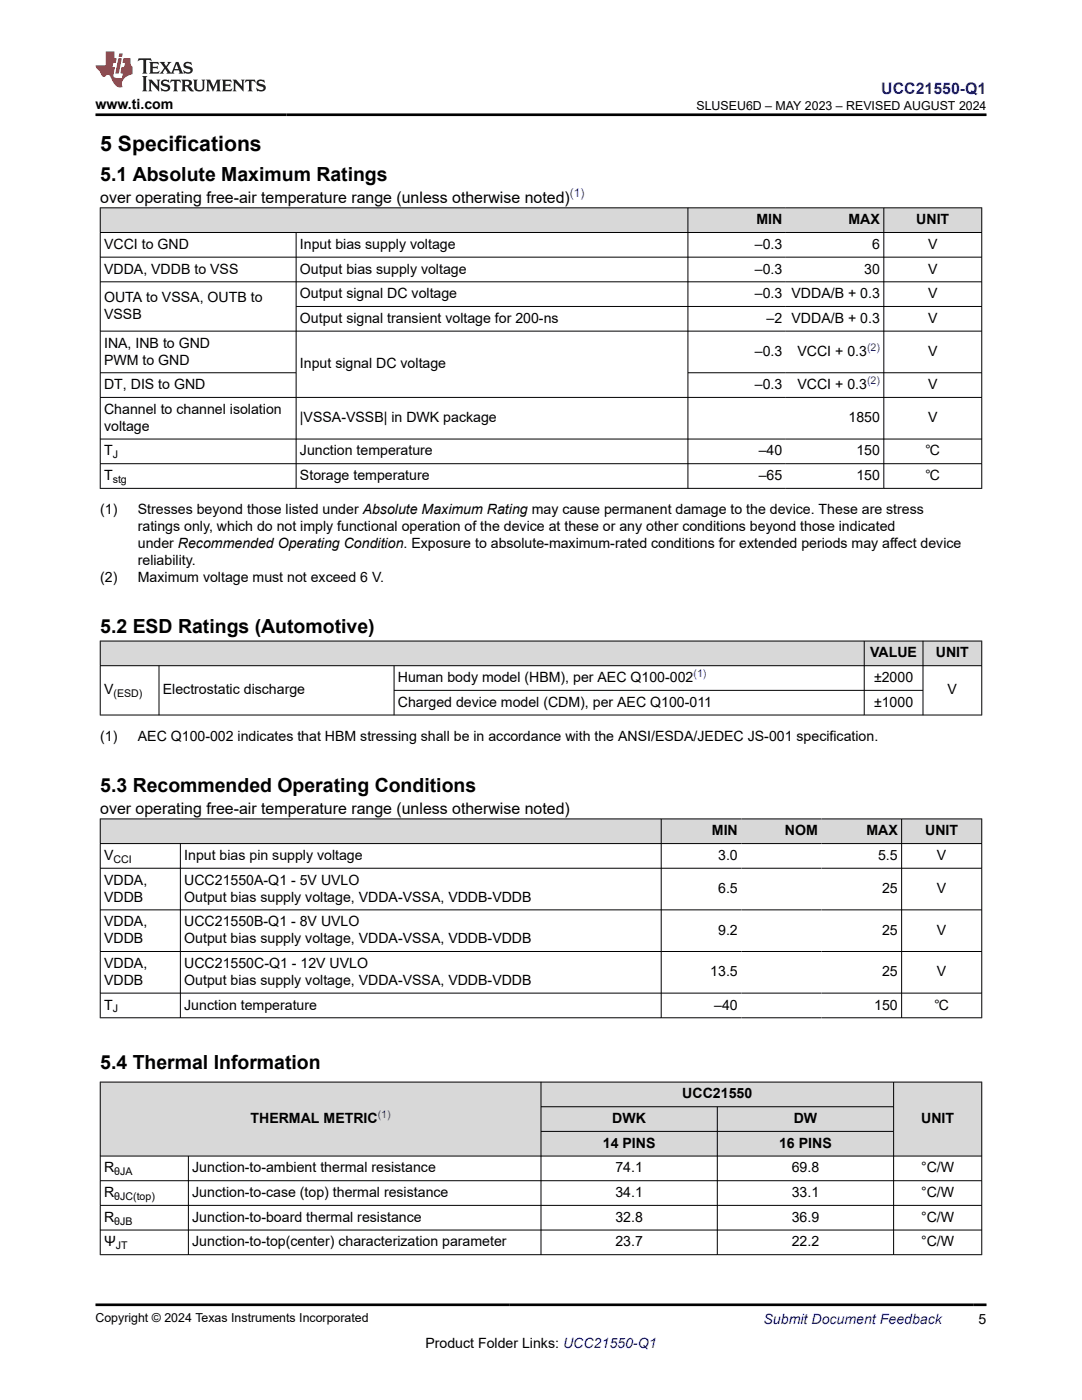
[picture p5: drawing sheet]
<svg xmlns="http://www.w3.org/2000/svg" width="216mm" height="279mm" viewBox="0 0 216 279" stroke-linecap="round" stroke-linejoin="round" font-family="sans-serif">
<defs><g id="words">
<text font-size="4.2" x="20" y="30.2">5 Specifications</text>
<g font-size="3.9">
<text x="20" y="36">5.1 Absolute Maximum Ratings</text>
<text x="20" y="126.3">5.2 ESD Ratings (Automotive)</text>
<text x="20" y="158">5.3 Recommended Operating Conditions</text>
<text x="20" y="213.3">5.4 Thermal Information</text>
</g>
<text font-size="3.2" fill="#00f" x="175.9" y="18.7">UCC21550-Q1</text>
<g font-size="3.2">
<text x="20" y="40.4">over operating free-air temperature range (unless otherwise noted)</text>
<text x="20" y="162.4">over operating free-air temperature range (unless otherwise noted)</text>
</g>
<g font-size="2.8">
<text x="19" y="21.8">www.ti.com</text>
<text x="150.9" y="44.8">MIN</text>
<text x="169.3" y="44.8">MAX</text>
<text x="182.8" y="44.8">UNIT</text>
<text x="20.8" y="49.7">VCCI to GND</text>
<text x="59.9" y="49.7">Input bias supply voltage</text>
<text x="150.6" y="49.7">–0.3</text>
<text x="174" y="49.7">6</text>
<text x="185.2" y="49.7">V</text>
<text x="20.8" y="54.6">VDDA, VDDB to VSS</text>
<text x="59.9" y="54.6">Output bias supply voltage</text>
<text x="59.9" y="59.5">Output signal DC voltage</text>
<text x="150.6" y="54.6">–0.3</text>
<text x="150.6" y="59.5">–0.3 VDDA/B + 0.3</text>
<text x="172.4" y="54.6">30</text>
<text x="185.2" y="54.6">V</text>
<text x="185.2" y="59.5">V</text>
<text x="20.8" y="60.3">OUTA to VSSA, OUTB to</text>
<text x="20.8" y="63.7">VSSB</text>
<text x="59.9" y="64.4">Output signal transient voltage for 200-ns</text>
<text x="153" y="64.4">–2 VDDA/B + 0.3</text>
<text x="185.2" y="64.4">V</text>
<text x="20.8" y="69.4">INA, INB to GND</text>
<text x="150.6" y="71.1">–0.3</text>
<text x="159.1" y="71.1">VCCI + 0.3</text>
<text x="185.2" y="71.1">V</text>
<text x="20.8" y="72.7">PWM to GND</text>
<text x="20.8" y="77.7">DT, DIS to GND</text>
<text x="59.9" y="73.5">Input signal DC voltage</text>
<text x="150.6" y="77.7">–0.3</text>
<text x="159.1" y="77.7">VCCI + 0.3</text>
<text x="185.2" y="77.7">V</text>
<text x="20.8" y="82.6">Channel to channel isolation</text>
<text x="20.8" y="86">voltage</text>
<text x="59.9" y="84.3">|VSSA-VSSB| in DWK package</text>
<text x="169.3" y="84.3">1850</text>
<text x="185.2" y="84.3">V</text>
<text x="20.8" y="90.9">T</text>
<text x="20.8" y="95.8">T</text>
<text x="59.9" y="90.9">Junction temperature</text>
<text x="59.9" y="95.8">Storage temperature</text>
<text x="151.4" y="90.9">–40</text>
<text x="151.4" y="95.8">–65</text>
<text x="170.9" y="90.9">150</text>
<text x="170.9" y="95.8">150</text>
<text x="184.7" y="90.9">℃</text>
<text x="184.7" y="95.8">℃</text>
<text x="20" y="102.6">(1)</text>
<text x="27.5" y="102.6">Stresses beyond those listed under Absolute Maximum Rating may cause permanent damage to the device. These are stress</text>
<text x="27.5" y="106">ratings only, which do not imply functional operation of the device at these or any other conditions beyond those indicated</text>
<text x="27.5" y="109.4">under Recommended Operating Condition. Exposure to absolute-maximum-rated conditions for extended periods may affect device</text>
<text x="27.5" y="112.8">reliability.</text>
<text x="20" y="116.2">(2)</text>
<text x="27.5" y="116.2">Maximum voltage must not exceed 6 V.</text>
<text x="173.6" y="131.2">VALUE</text>
<text x="186.7" y="131.2">UNIT</text>
<text x="79.4" y="136.1">Human body model (HBM), per AEC Q100-002</text>
<text x="174.4" y="136.1">±2000</text>
<text x="20.8" y="138.6">V</text>
<text x="32.5" y="138.6">Electrostatic discharge</text>
<text x="79.4" y="141.1">Charged device model (CDM), per AEC Q100-011</text>
<text x="174.4" y="141.1">±1000</text>
<text x="189.1" y="138.6">V</text>
<text x="20" y="147.9">(1)</text>
<text x="27.5" y="147.9">AEC Q100-002 indicates that HBM stressing shall be in accordance with the ANSI/ESDA/JEDEC JS-001 specification.</text>
<text x="142" y="166.7">MIN</text>
<text x="156.6" y="166.7">NOM</text>
<text x="172.9" y="166.7">MAX</text>
<text x="184.6" y="166.7">UNIT</text>
<text x="20.8" y="171.6">V</text>
<text x="36.8" y="171.6">Input bias pin supply voltage</text>
<text x="143.3" y="171.6">3.0</text>
<text x="175.2" y="171.6">5.5</text>
<text x="187" y="171.6">V</text>
<text x="20.8" y="176.5">VDDA,</text>
<text x="20.8" y="179.9">VDDB</text>
<text x="36.8" y="176.5">UCC21550A-Q1 - 5V UVLO</text>
<text x="36.8" y="179.9">Output bias supply voltage, VDDA-VSSA, VDDB-VDDB</text>
<text x="143.3" y="178.2">6.5</text>
<text x="176" y="178.2">25</text>
<text x="187" y="178.2">V</text>
<text x="20.8" y="184.9">VDDA,</text>
<text x="36.8" y="184.9">UCC21550B-Q1 - 8V UVLO</text>
<text x="20.8" y="188.2">VDDB</text>
<text x="36.8" y="188.2">Output bias supply voltage, VDDA-VSSA, VDDB-VDDB</text>
<text x="143.3" y="186.6">9.2</text>
<text x="176" y="186.6">25</text>
<text x="187" y="186.6">V</text>
<text x="20.8" y="193.2">VDDA,</text>
<text x="20.8" y="196.6">VDDB</text>
<text x="36.8" y="193.2">UCC21550C-Q1 - 12V UVLO</text>
<text x="36.8" y="196.6">Output bias supply voltage, VDDA-VSSA, VDDB-VDDB</text>
<text x="141.7" y="194.9">13.5</text>
<text x="176" y="194.9">25</text>
<text x="187" y="194.9">V</text>
<text x="20.8" y="201.5">T</text>
<text x="36.8" y="201.5">Junction temperature</text>
<text x="142.5" y="201.5">–40</text>
<text x="174.4" y="201.5">150</text>
<text x="186.5" y="201.5">℃</text>
<text x="136.1" y="219.2">UCC21550</text>
<text x="50" y="224.1">THERMAL METRIC</text>
<text x="122.2" y="224.1">DWK</text>
<text x="158.4" y="224.1">DW</text>
<text x="183.8" y="224.1">UNIT</text>
<text x="20.8" y="234">R</text>
<text x="38.4" y="234">Junction-to-ambient thermal resistance</text>
<text x="120.3" y="229.1">14 PINS</text>
<text x="122.8" y="234">74.1</text>
<text x="155.5" y="229.1">16 PINS</text>
<text x="158" y="234">69.8</text>
<text x="183.8" y="234">°C/W</text>
<text x="20.8" y="238.9">R</text>
<text x="38.4" y="238.9">Junction-to-case (top) thermal resistance</text>
<text x="122.8" y="238.9">34.1</text>
<text x="158" y="238.9">33.1</text>
<text x="183.8" y="238.9">°C/W</text>
<text x="20.8" y="243.8">R</text>
<text x="38.4" y="243.8">Junction-to-board thermal resistance</text>
<text x="122.8" y="243.8">32.8</text>
<text x="158" y="243.8">36.9</text>
<text x="183.8" y="243.8">°C/W</text>
<text x="20.8" y="248.8">Ψ</text>
<text x="38.4" y="248.8">Junction-to-top(center) characterization parameter</text>
<text x="122.8" y="248.8">23.7</text>
<text x="158" y="248.8">22.2</text>
<text x="183.8" y="248.8">°C/W</text>
<text x="84.9" y="269">Product Folder Links: UCC21550-Q1</text>
<text x="195.3" y="264.2">5</text>
</g>
<text font-size="2.8" fill="#00f" x="152.4" y="264.2">Submit Document Feedback</text>
<g font-size="2.5">
<text x="139" y="21.9">SLUSEU6D – MAY 2023 – REVISED AUGUST 2024</text>
<text x="19" y="263.9">Copyright © 2024 Texas Instruments Incorporated</text>
</g>
<text font-size="2.4" fill="#00f" x="113.7" y="39.4">(1)</text>
<g font-size="2.1" fill="#00f">
<text x="173" y="70.1">(2)</text>
<text x="173" y="76.7">(2)</text>
<text x="138.4" y="135.2">(1)</text>
<text x="75.4" y="223.2">(1)</text>
</g>
<g font-size="2.1">
<text x="22.5" y="91.5">J</text>
<text x="22.5" y="96.4">stg</text>
<text x="22.6" y="139.2">(ESD)</text>
<text x="22.6" y="172.2">CCI</text>
<text x="22.5" y="202">J</text>
<text x="22.8" y="234.6">θJA</text>
<text x="22.8" y="239.5">θJC(top)</text>
<text x="22.8" y="244.4">θJB</text>
<text x="23.1" y="249.3">JT</text>
</g>
</g></defs>
<g fill="#d8d8d8">
<path d="M20 41.5h175.9v4.9h-175.9z" fill-rule="evenodd"/>
<path d="M20.1 41.5h117.1v4.8h-117.1z" fill-rule="evenodd"/>
<path d="M137.3 41.5h19.5v4.8h-19.5z" fill-rule="evenodd"/>
<path d="M156.8 41.5h19.5v4.8h-19.5z" fill-rule="evenodd"/>
<path d="M176.4 41.5h19.4v4.8h-19.4z" fill-rule="evenodd"/>
</g>
<g fill="none" stroke="#000" stroke-width=".2">
<path d="M19.9 41.5h176.1M19.9 46.4h176.1M19.9 51.3h176.1M19.9 56.2h176.1M20 41.4v56.1M59.1 46.4v51.1M137.3 41.4v56.1M176.4 41.4v56.1M195.9 41.4v56.1M19.9 66.1h176.1M19.9 74.4h39.3M19.9 79.3h176.1"/>
<path d="M59.1 61.2h136.9M137.3 74.4h58.7M19.9 87.6h176.1M19.9 92.5h176.1M19.9 97.5h176.1"/>
</g>
<g fill="#d8d8d8">
<path d="M20 127.9h175.9v5h-175.9z" fill-rule="evenodd"/>
<path d="M20.1 128h152.3v4.8h-152.3z" fill-rule="evenodd"/>
<path d="M172.5 128h11.6v4.8h-11.6z" fill-rule="evenodd"/>
<path d="M184.2 128h11.6v4.8h-11.6z" fill-rule="evenodd"/>
</g>
<path d="M19.9 127.9h176.1M19.9 132.9h176.1M20 127.9v14.9M31.7 132.9v9.9M78.6 132.9v9.9M78.6 137.8h105.6M172.4 127.9v14.9M184.2 127.9v14.9M195.9 127.9v14.9M19.9 142.7h176.1" fill="none" stroke="#000" stroke-width=".2"/>
<g fill="#d8d8d8">
<path d="M20 163.4h175.9v5h-175.9z" fill-rule="evenodd"/>
<path d="M20.1 163.5h111.8v4.8h-111.8z" fill-rule="evenodd"/>
<path d="M132 163.5h15.9v4.8h-15.9z" fill-rule="evenodd"/>
<path d="M147.9 163.5h16v4.8h-16z" fill-rule="evenodd"/>
<path d="M163.9 163.5h15.9v4.8h-15.9z" fill-rule="evenodd"/>
<path d="M180 163.5h15.8v4.8h-15.8z" fill-rule="evenodd"/>
</g>
<path d="M19.9 163.4h176.1M19.9 168.4h176.1M19.9 173.3h176.1M20 163.4v39.8M36 168.4v34.8M131.9 163.4v39.8M179.9 163.4v39.8M195.9 163.4v39.8M19.9 181.6h176.1M19.9 189.9h176.1M19.9 198.2h176.1M19.9 203.1h176.1" fill="none" stroke="#000" stroke-width=".2"/>
<g fill="#d8d8d8">
<path d="M20 216h175.9v4.9h-175.9z" fill-rule="evenodd"/>
<path d="M20.1 216h87.8v14.7h-87.8z" fill-rule="evenodd"/>
<path d="M108 216h70.2v4.8h-70.2z" fill-rule="evenodd"/>
<path d="M178.4 216h17.4v14.7h-17.4z" fill-rule="evenodd"/>
<path d="M108 220.9h35.1v4.8h-35.1z" fill-rule="evenodd"/>
<path d="M143.2 220.9h35v4.8h-35z" fill-rule="evenodd"/>
<path d="M108 225.9h35.1v4.8h-35.1z" fill-rule="evenodd"/>
<path d="M143.2 225.9h35v4.8h-35z" fill-rule="evenodd"/>
</g>
<g fill="none" stroke="#000" stroke-width=".2">
<path d="M19.9 216h176.1M20 215.9v34.6M107.9 215.9v34.6M178.3 215.9v34.6M195.9 215.9v34.6M19.9 230.7h176.1M19.9 235.6h176.1M37.6 230.7v19.8M107.9 220.9h70.5M107.9 225.8h70.5M143.1 220.9v29.6M19.9 240.6h176.1"/>
<path d="M19.9 245.5h176.1M19.9 250.4h176.1"/>
</g>
<path d="M27.7 11.6l-.2 .6 .5-.2h.6v.1v2.2l-.2 .4h1l-.2-.4v-2.2v-.1h.5l.5 .2-.1-.6zM29.8 12.4l.2 .3v1.6l-.2 .4h1.9l.1-.6a1.08 1.08 0 0 1-1.3 .2v-.7h.6l.4 .2v-.7l-.4 .2h-.6v-.5l.2-.2a1 1 0 0 1 1 .3l-.1-.5zM31.8 12.4l1 1.1-1 1.2h.9l-.2-.2 .4-.8 .5 .8-.2 .2h1.6l-.2-.2 .1-.5h1l.1 .5-.1 .2h.9l-.2-.4-.8-1.9h-.5l-1 2.1-.8-1.1 .9-1h-.8l.2 .2-.5 .6-.3-.6 .1-.2zM35.2 12.8l.4 1h-.8zM36.8 12.5a.65 .65 0 0 0-.2 .7 .65 .65 0 0 0 .6 .5l.7 .1 .1 .3a.79 .79 0 0 1-.7 .4 .79 .79 0 0 1-.7-.5l.1 .7 .2-.1a.93 .93 0 0 0 1.1 0 .93 .93 0 0 0 .4-.9 1.46 1.46 0 0 0-1.2-.6l-.1-.3a1.09 1.09 0 0 1 1.2 .2l-.2-.6-.1 .1-.6-.2zM28.4 15.2l.2 .4v2.2l-.2 .4h1l-.2-.4v-2.2l.2-.4zM29.6 15.9l.2 .4v1.5l-.2 .4h.8l-.3-.4v-1.3l1.7 1.8v-2l.2-.4h-.8l.2 .2 .1 1.1-1.2-1.3zM32.3 16a.65 .65 0 0 0-.2 .8 .65 .65 0 0 0 .7 .4l.6 .2 .1 .2a.79 .79 0 0 1-.7 .4 .79 .79 0 0 1-.7-.5l.1 .7 .2-.1a.93 .93 0 0 0 1.1 .1 .93 .93 0 0 0 .4-1 1.46 1.46 0 0 0-1.2-.5l-.1-.4a1.09 1.09 0 0 1 1.2 .2l-.2-.6-.1 .1-.6-.1zM34.1 15.9l-.1 .6a.63 .63 0 0 1 .7-.3l.1 1.6-.3 .4h1l-.2-.4v-1.6a.66 .66 0 0 1 .8 .3l-.1-.6zM36.2 15.9l.2 .4v1.5l-.2 .4h.9l-.2-.2v-.7h.5l.1 .2a.79 .79 0 0 0 1.2 .6l-1-.9a.61 .61 0 0 0 .6-.6 .61 .61 0 0 0-.5-.7zM36.9 16.2h.2a.47 .47 0 0 1 .5 .1 .47 .47 0 0 1 .1 .5l-.2 .1-.6 .1zM38.5 15.9l.2 .2a2.27 2.27 0 0 0 .4 2 1.04 1.04 0 0 0 1.7-.7v-1.3l.2-.2h-.8l.2 .4v1.1a.6 .6 0 0 1-.6 .6 .6 .6 0 0 1-.6-.6v-1.1l.3-.4zM41.1 15.9l.2 .4v1.5l-.2 .4h.7l-.2-.4v-1.4l.9 1.9 .8-1.9v1.4l-.2 .4h1l-.3-.4v-1.5l.3-.4h-.8l-.7 1.5-.7-1.5zM44.3 15.9l.2 .4v1.5l-.2 .4h1.9l.1-.6a1.09 1.09 0 0 1-1.3 .2v-.7h.6l.4 .2v-.6l-.4 .2h-.6v-.6l.2-.1a1.01 1.01 0 0 1 1 .3l-.1-.6zM46.4 15.9l.3 .4v1.5l-.3 .4h.8l-.2-.4v-1.3l1.6 1.8v-2l.2-.4h-.7l.2 .2v1.1l-1.2-1.3zM49 15.9l-.1 .6a.63 .63 0 0 1 .8-.3v1.6l-.3 .4h1l-.2-.4v-1.6a.66 .66 0 0 1 .8 .3l-.1-.6zM51.4 16a.65 .65 0 0 0-.2 .8 .65 .65 0 0 0 .6 .4l.6 .2 .2 .2a.79 .79 0 0 1-.8 .4 .79 .79 0 0 1-.6-.5l.1 .7 .2-.1a.93 .93 0 0 0 1 .1 .93 .93 0 0 0 .5-1 1.46 1.46 0 0 0-1.3-.5l-.1-.4a1.09 1.09 0 0 1 1.3 .2l-.2-.6-.2 .1-.5-.1z" fill="#231f20"/>
<path d="M21.1 10.3v2.7h-2.1l.1 .4 .9 1a.95 .95 0 0 0 .9 .9 .59 .59 0 0 1 .6-.4 .59 .59 0 0 1 .5 .3l.4 .8a1.59 1.59 0 0 0 2.1 1.4 1.61 1.61 0 0 1 1-2.3l1-.3-.1-1.5a1.59 1.59 0 0 1-.4-1.7h-1.4l-.2 .9h.5l-.1 .9h-.5l-.2 .9v.3l.4 .1-.2 .9h-.6a.73 .73 0 0 1-1.1-.7l.3-1.5h-.5l.2-.9h.5l.2-.9h-.5v-1.3zM23.6 11.6l-.6 3.1h.7l.6-3.1zM23.8 10.7l-.1 .6h.7l.1-.6z" fill="#ed1c24"/>
<path d="M19 22.9h177.8M19 260.4h177.8" fill="none" stroke="#000" stroke-width=".53"/>
<use href="#words"/>
</svg>
